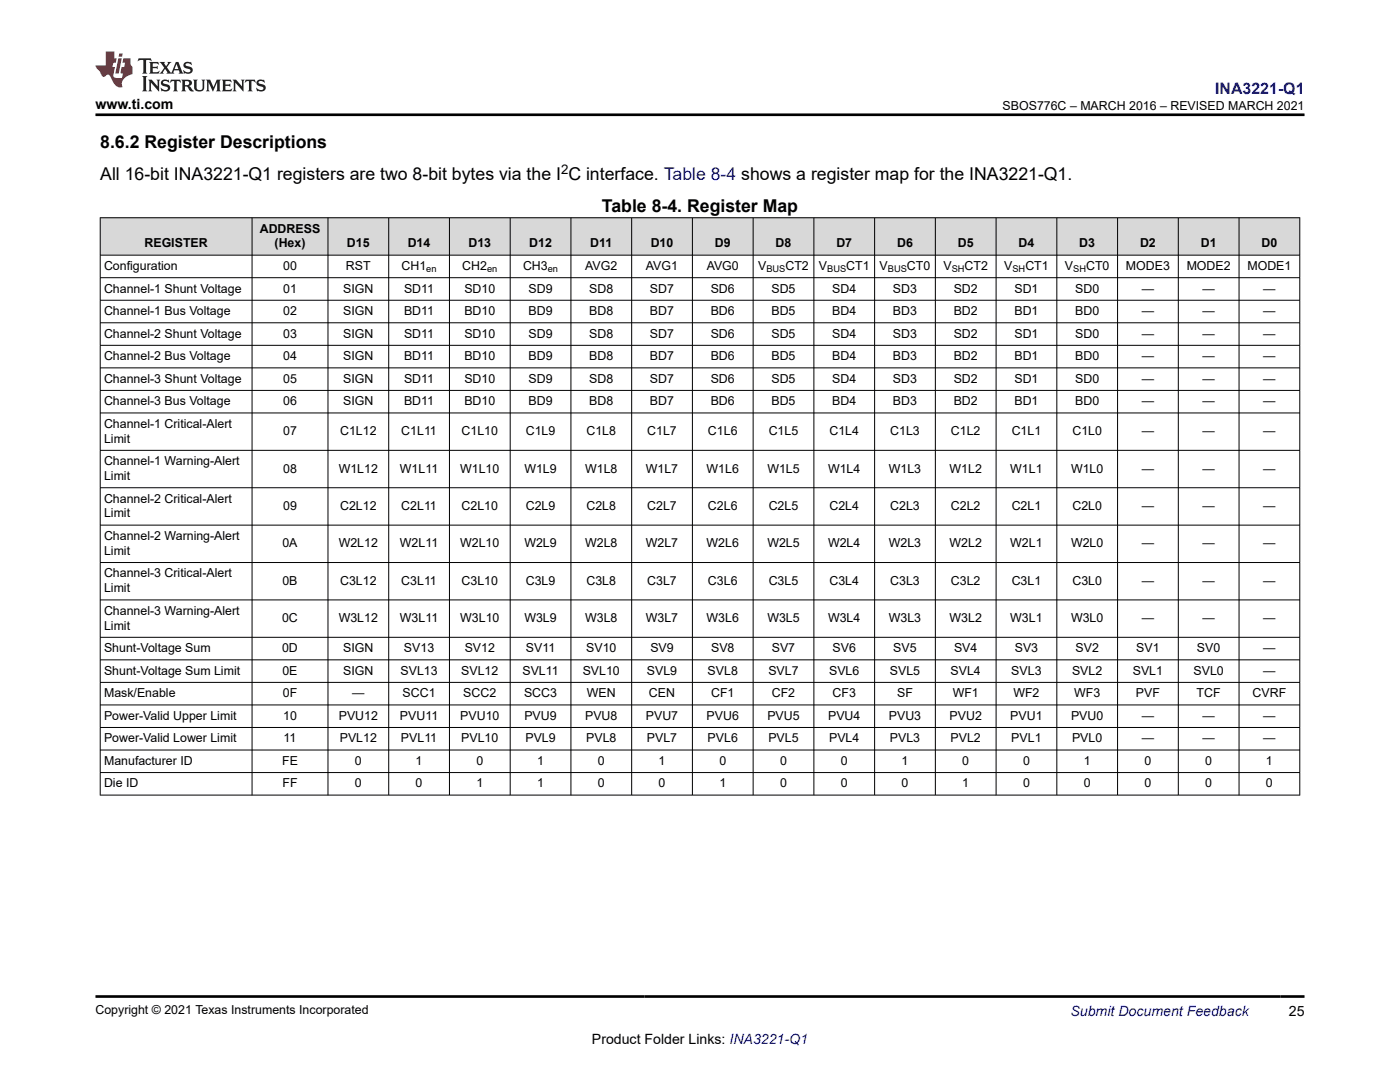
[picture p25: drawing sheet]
<svg xmlns="http://www.w3.org/2000/svg" width="279mm" height="216mm" viewBox="0 0 279 216" stroke-linecap="round" stroke-linejoin="round" font-family="sans-serif">
<defs><g id="words">
<g font-size="3.5">
<text x="20" y="29.6">8.6.2 Register Descriptions</text>
<text x="20" y="35.9">All 16-bit INA3221-Q1 registers are two 8-bit bytes via the I C interface. Table 8-4 shows a register map for the INA3221-Q1.</text>
<text x="120.1" y="42.3">Table 8-4. Register Map</text>
</g>
<text font-size="3.2" fill="#00f" x="242.5" y="18.7">INA3221-Q1</text>
<g font-size="2.8">
<text x="19.1" y="21.8">www.ti.com</text>
<text x="257.2" y="202.6">25</text>
<text x="118.1" y="208.2">Product Folder Links: INA3221-Q1</text>
</g>
<text font-size="2.8" fill="#00f" x="213.6" y="202.7">Submit Document Feedback</text>
<text font-size="2.6" x="112" y="34.8">2</text>
<g font-size="2.5">
<text x="200.1" y="21.9">SBOS776C – MARCH 2016 – REVISED MARCH 2021</text>
<text x="51.8" y="46.4">ADDRESS</text>
<text x="20.8" y="53.9">Configuration</text>
<text x="28.8" y="49.4">REGISTER</text>
<text x="54.8" y="49.4">(Hex)</text>
<text x="56.5" y="53.9">00</text>
<text x="69" y="53.9">RST</text>
<text x="69.3" y="49.4">D15</text>
<text x="80.1" y="53.9">CH1</text>
<text x="81.4" y="49.4">D14</text>
<text x="92.3" y="53.9">CH2</text>
<text x="93.5" y="49.4">D13</text>
<text x="104.4" y="53.9">CH3</text>
<text x="105.6" y="49.4">D12</text>
<text x="116.8" y="53.9">AVG2</text>
<text x="117.8" y="49.4">D11</text>
<text x="128.9" y="53.9">AVG1</text>
<text x="129.9" y="49.4">D10</text>
<text x="141" y="53.9">AVG0</text>
<text x="142.7" y="49.4">D9</text>
<text x="151.3" y="53.9">V</text>
<text x="154.8" y="49.4">D8</text>
<text x="156.8" y="53.9">CT2</text>
<text x="163.4" y="53.9">V</text>
<text x="166.9" y="49.4">D7</text>
<text x="168.9" y="53.9">CT1</text>
<text x="175.6" y="53.9">V</text>
<text x="179" y="49.4">D6</text>
<text x="181" y="53.9">CT0</text>
<text x="188.3" y="53.9">V</text>
<text x="191.2" y="49.4">D5</text>
<text x="192.5" y="53.9">CT2</text>
<text x="200.4" y="53.9">V</text>
<text x="203.3" y="49.4">D4</text>
<text x="204.6" y="53.9">CT1</text>
<text x="212.5" y="53.9">V</text>
<text x="215.4" y="49.4">D3</text>
<text x="216.8" y="53.9">CT0</text>
<text x="224.7" y="53.9">MODE3</text>
<text x="227.5" y="49.4">D2</text>
<text x="236.8" y="53.9">MODE2</text>
<text x="239.6" y="49.4">D1</text>
<text x="248.9" y="53.9">MODE1</text>
<text x="251.8" y="49.4">D0</text>
<text x="20.8" y="58.4">Channel-1 Shunt Voltage</text>
<text x="56.5" y="58.4">01</text>
<text x="68.5" y="58.4">SIGN</text>
<text x="80.6" y="58.4">SD11</text>
<text x="92.7" y="58.4">SD10</text>
<text x="105.5" y="58.4">SD9</text>
<text x="117.6" y="58.4">SD8</text>
<text x="129.7" y="58.4">SD7</text>
<text x="141.8" y="58.4">SD6</text>
<text x="154" y="58.4">SD5</text>
<text x="166.1" y="58.4">SD4</text>
<text x="178.2" y="58.4">SD3</text>
<text x="190.3" y="58.4">SD2</text>
<text x="202.5" y="58.4">SD1</text>
<text x="214.6" y="58.4">SD0</text>
<text x="227.9" y="58.4">—</text>
<text x="240" y="58.4">—</text>
<text x="252.1" y="58.4">—</text>
<text x="20.8" y="62.9">Channel-1 Bus Voltage</text>
<text x="56.5" y="62.9">02</text>
<text x="68.5" y="62.9">SIGN</text>
<text x="80.6" y="62.9">BD11</text>
<text x="92.7" y="62.9">BD10</text>
<text x="105.5" y="62.9">BD9</text>
<text x="117.6" y="62.9">BD8</text>
<text x="129.7" y="62.9">BD7</text>
<text x="141.8" y="62.9">BD6</text>
<text x="154" y="62.9">BD5</text>
<text x="166.1" y="62.9">BD4</text>
<text x="178.2" y="62.9">BD3</text>
<text x="190.3" y="62.9">BD2</text>
<text x="202.5" y="62.9">BD1</text>
<text x="214.6" y="62.9">BD0</text>
<text x="227.9" y="62.9">—</text>
<text x="240" y="62.9">—</text>
<text x="252.1" y="62.9">—</text>
<text x="20.8" y="67.4">Channel-2 Shunt Voltage</text>
<text x="20.8" y="71.9">Channel-2 Bus Voltage</text>
<text x="56.5" y="67.4">03</text>
<text x="56.5" y="71.9">04</text>
<text x="68.5" y="67.4">SIGN</text>
<text x="68.5" y="71.9">SIGN</text>
<text x="80.6" y="67.4">SD11</text>
<text x="80.6" y="71.9">BD11</text>
<text x="92.7" y="67.4">SD10</text>
<text x="92.7" y="71.9">BD10</text>
<text x="105.5" y="67.4">SD9</text>
<text x="105.5" y="71.9">BD9</text>
<text x="117.6" y="67.4">SD8</text>
<text x="117.6" y="71.9">BD8</text>
<text x="129.7" y="67.4">SD7</text>
<text x="129.7" y="71.9">BD7</text>
<text x="141.8" y="67.4">SD6</text>
<text x="141.8" y="71.9">BD6</text>
<text x="154" y="67.4">SD5</text>
<text x="154" y="71.9">BD5</text>
<text x="166.1" y="67.4">SD4</text>
<text x="166.1" y="71.9">BD4</text>
<text x="178.2" y="67.4">SD3</text>
<text x="178.2" y="71.9">BD3</text>
<text x="190.3" y="67.4">SD2</text>
<text x="190.3" y="71.9">BD2</text>
<text x="202.5" y="67.4">SD1</text>
<text x="202.5" y="71.9">BD1</text>
<text x="214.6" y="67.4">SD0</text>
<text x="214.6" y="71.9">BD0</text>
<text x="227.9" y="67.4">—</text>
<text x="227.9" y="71.9">—</text>
<text x="240" y="67.4">—</text>
<text x="240" y="71.9">—</text>
<text x="252.1" y="67.4">—</text>
<text x="252.1" y="71.9">—</text>
<text x="20.8" y="76.4">Channel-3 Shunt Voltage</text>
<text x="56.5" y="76.4">05</text>
<text x="68.5" y="76.4">SIGN</text>
<text x="80.6" y="76.4">SD11</text>
<text x="92.7" y="76.4">SD10</text>
<text x="105.5" y="76.4">SD9</text>
<text x="117.6" y="76.4">SD8</text>
<text x="129.7" y="76.4">SD7</text>
<text x="141.8" y="76.4">SD6</text>
<text x="154" y="76.4">SD5</text>
<text x="166.1" y="76.4">SD4</text>
<text x="178.2" y="76.4">SD3</text>
<text x="190.3" y="76.4">SD2</text>
<text x="202.5" y="76.4">SD1</text>
<text x="214.6" y="76.4">SD0</text>
<text x="227.9" y="76.4">—</text>
<text x="240" y="76.4">—</text>
<text x="252.1" y="76.4">—</text>
<text x="20.8" y="80.9">Channel-3 Bus Voltage</text>
<text x="56.5" y="80.9">06</text>
<text x="68.5" y="80.9">SIGN</text>
<text x="80.6" y="80.9">BD11</text>
<text x="92.7" y="80.9">BD10</text>
<text x="105.5" y="80.9">BD9</text>
<text x="117.6" y="80.9">BD8</text>
<text x="129.7" y="80.9">BD7</text>
<text x="141.8" y="80.9">BD6</text>
<text x="154" y="80.9">BD5</text>
<text x="166.1" y="80.9">BD4</text>
<text x="178.2" y="80.9">BD3</text>
<text x="190.3" y="80.9">BD2</text>
<text x="202.5" y="80.9">BD1</text>
<text x="214.6" y="80.9">BD0</text>
<text x="227.9" y="80.9">—</text>
<text x="240" y="80.9">—</text>
<text x="252.1" y="80.9">—</text>
<text x="20.8" y="85.4">Channel-1 Critical-Alert</text>
<text x="20.8" y="88.3">Limit</text>
<text x="56.5" y="86.8">07</text>
<text x="67.9" y="86.8">C1L12</text>
<text x="80.1" y="86.8">C1L11</text>
<text x="92.1" y="86.8">C1L10</text>
<text x="104.9" y="86.8">C1L9</text>
<text x="117.1" y="86.8">C1L8</text>
<text x="129.2" y="86.8">C1L7</text>
<text x="141.3" y="86.8">C1L6</text>
<text x="153.4" y="86.8">C1L5</text>
<text x="165.5" y="86.8">C1L4</text>
<text x="177.7" y="86.8">C1L3</text>
<text x="189.8" y="86.8">C1L2</text>
<text x="201.9" y="86.8">C1L1</text>
<text x="214" y="86.8">C1L0</text>
<text x="227.9" y="86.8">—</text>
<text x="240" y="86.8">—</text>
<text x="252.1" y="86.8">—</text>
<text x="20.8" y="92.8">Channel-1 Warning-Alert</text>
<text x="20.8" y="95.8">Limit</text>
<text x="56.5" y="94.3">08</text>
<text x="67.6" y="94.3">W1L12</text>
<text x="79.8" y="94.3">W1L11</text>
<text x="91.8" y="94.3">W1L10</text>
<text x="104.7" y="94.3">W1L9</text>
<text x="116.8" y="94.3">W1L8</text>
<text x="128.9" y="94.3">W1L7</text>
<text x="141" y="94.3">W1L6</text>
<text x="153.1" y="94.3">W1L5</text>
<text x="165.3" y="94.3">W1L4</text>
<text x="177.4" y="94.3">W1L3</text>
<text x="189.5" y="94.3">W1L2</text>
<text x="201.6" y="94.3">W1L1</text>
<text x="213.7" y="94.3">W1L0</text>
<text x="227.9" y="94.3">—</text>
<text x="240" y="94.3">—</text>
<text x="252.1" y="94.3">—</text>
<text x="20.8" y="100.3">Channel-2 Critical-Alert</text>
<text x="56.5" y="101.8">09</text>
<text x="67.9" y="101.8">C2L12</text>
<text x="80.1" y="101.8">C2L11</text>
<text x="92.1" y="101.8">C2L10</text>
<text x="104.9" y="101.8">C2L9</text>
<text x="117.1" y="101.8">C2L8</text>
<text x="129.2" y="101.8">C2L7</text>
<text x="141.3" y="101.8">C2L6</text>
<text x="153.4" y="101.8">C2L5</text>
<text x="165.5" y="101.8">C2L4</text>
<text x="177.7" y="101.8">C2L3</text>
<text x="189.8" y="101.8">C2L2</text>
<text x="201.9" y="101.8">C2L1</text>
<text x="214" y="101.8">C2L0</text>
<text x="227.9" y="101.8">—</text>
<text x="240" y="101.8">—</text>
<text x="252.1" y="101.8">—</text>
<text x="20.8" y="103.2">Limit</text>
<text x="20.8" y="107.7">Channel-2 Warning-Alert</text>
<text x="20.8" y="110.7">Limit</text>
<text x="56.4" y="109.2">0A</text>
<text x="67.6" y="109.2">W2L12</text>
<text x="79.8" y="109.2">W2L11</text>
<text x="91.8" y="109.2">W2L10</text>
<text x="104.7" y="109.2">W2L9</text>
<text x="116.8" y="109.2">W2L8</text>
<text x="128.9" y="109.2">W2L7</text>
<text x="141" y="109.2">W2L6</text>
<text x="153.1" y="109.2">W2L5</text>
<text x="165.3" y="109.2">W2L4</text>
<text x="177.4" y="109.2">W2L3</text>
<text x="189.5" y="109.2">W2L2</text>
<text x="201.6" y="109.2">W2L1</text>
<text x="213.7" y="109.2">W2L0</text>
<text x="227.9" y="109.2">—</text>
<text x="240" y="109.2">—</text>
<text x="252.1" y="109.2">—</text>
<text x="20.8" y="115.2">Channel-3 Critical-Alert</text>
<text x="20.8" y="118.2">Limit</text>
<text x="56.4" y="116.7">0B</text>
<text x="67.9" y="116.7">C3L12</text>
<text x="80.1" y="116.7">C3L11</text>
<text x="92.1" y="116.7">C3L10</text>
<text x="104.9" y="116.7">C3L9</text>
<text x="117.1" y="116.7">C3L8</text>
<text x="129.2" y="116.7">C3L7</text>
<text x="141.3" y="116.7">C3L6</text>
<text x="153.4" y="116.7">C3L5</text>
<text x="165.5" y="116.7">C3L4</text>
<text x="177.7" y="116.7">C3L3</text>
<text x="189.8" y="116.7">C3L2</text>
<text x="201.9" y="116.7">C3L1</text>
<text x="214" y="116.7">C3L0</text>
<text x="227.9" y="116.7">—</text>
<text x="240" y="116.7">—</text>
<text x="252.1" y="116.7">—</text>
<text x="20.8" y="122.7">Channel-3 Warning-Alert</text>
<text x="20.8" y="125.6">Limit</text>
<text x="56.3" y="124.1">0C</text>
<text x="67.6" y="124.1">W3L12</text>
<text x="79.8" y="124.1">W3L11</text>
<text x="91.8" y="124.1">W3L10</text>
<text x="104.7" y="124.1">W3L9</text>
<text x="116.8" y="124.1">W3L8</text>
<text x="128.9" y="124.1">W3L7</text>
<text x="141" y="124.1">W3L6</text>
<text x="153.1" y="124.1">W3L5</text>
<text x="165.3" y="124.1">W3L4</text>
<text x="177.4" y="124.1">W3L3</text>
<text x="189.5" y="124.1">W3L2</text>
<text x="201.6" y="124.1">W3L1</text>
<text x="213.7" y="124.1">W3L0</text>
<text x="227.9" y="124.1">—</text>
<text x="240" y="124.1">—</text>
<text x="252.1" y="124.1">—</text>
<text x="20.8" y="130.1">Shunt-Voltage Sum</text>
<text x="56.3" y="130.1">0D</text>
<text x="68.5" y="130.1">SIGN</text>
<text x="80.6" y="130.1">SV13</text>
<text x="92.7" y="130.1">SV12</text>
<text x="105" y="130.1">SV11</text>
<text x="117" y="130.1">SV10</text>
<text x="129.8" y="130.1">SV9</text>
<text x="141.9" y="130.1">SV8</text>
<text x="154" y="130.1">SV7</text>
<text x="166.2" y="130.1">SV6</text>
<text x="178.3" y="130.1">SV5</text>
<text x="190.4" y="130.1">SV4</text>
<text x="202.5" y="130.1">SV3</text>
<text x="214.6" y="130.1">SV2</text>
<text x="226.8" y="130.1">SV1</text>
<text x="238.9" y="130.1">SV0</text>
<text x="252.1" y="130.1">—</text>
<text x="20.8" y="134.6">Shunt-Voltage Sum Limit</text>
<text x="56.4" y="134.6">0E</text>
<text x="68.5" y="134.6">SIGN</text>
<text x="79.9" y="134.6">SVL13</text>
<text x="92.1" y="134.6">SVL12</text>
<text x="104.3" y="134.6">SVL11</text>
<text x="116.3" y="134.6">SVL10</text>
<text x="129.1" y="134.6">SVL9</text>
<text x="141.2" y="134.6">SVL8</text>
<text x="153.3" y="134.6">SVL7</text>
<text x="165.5" y="134.6">SVL6</text>
<text x="177.6" y="134.6">SVL5</text>
<text x="189.7" y="134.6">SVL4</text>
<text x="201.8" y="134.6">SVL3</text>
<text x="214" y="134.6">SVL2</text>
<text x="226.1" y="134.6">SVL1</text>
<text x="238.2" y="134.6">SVL0</text>
<text x="252.1" y="134.6">—</text>
<text x="20.8" y="139.1">Mask/Enable</text>
<text x="20.8" y="143.6">Power-Valid Upper Limit</text>
<text x="56.4" y="139.1">0F</text>
<text x="56.5" y="143.6">10</text>
<text x="67.6" y="143.6">PVU12</text>
<text x="70.3" y="139.1">—</text>
<text x="79.8" y="143.6">PVU11</text>
<text x="80.3" y="139.1">SCC1</text>
<text x="91.8" y="143.6">PVU10</text>
<text x="92.5" y="139.1">SCC2</text>
<text x="104.6" y="139.1">SCC3</text>
<text x="104.7" y="143.6">PVU9</text>
<text x="116.8" y="143.6">PVU8</text>
<text x="117.1" y="139.1">WEN</text>
<text x="128.9" y="143.6">PVU7</text>
<text x="129.5" y="139.1">CEN</text>
<text x="141" y="143.6">PVU6</text>
<text x="141.9" y="139.1">CF1</text>
<text x="153.1" y="143.6">PVU5</text>
<text x="154" y="139.1">CF2</text>
<text x="165.3" y="143.6">PVU4</text>
<text x="166.2" y="139.1">CF3</text>
<text x="177.4" y="143.6">PVU3</text>
<text x="179" y="139.1">SF</text>
<text x="189.5" y="143.6">PVU2</text>
<text x="190.1" y="139.1">WF1</text>
<text x="201.6" y="143.6">PVU1</text>
<text x="202.2" y="139.1">WF2</text>
<text x="213.7" y="143.6">PVU0</text>
<text x="214.4" y="139.1">WF3</text>
<text x="226.7" y="139.1">PVF</text>
<text x="227.9" y="143.6">—</text>
<text x="238.8" y="139.1">TCF</text>
<text x="240" y="143.6">—</text>
<text x="250" y="139.1">CVRF</text>
<text x="252.1" y="143.6">—</text>
<text x="20.8" y="148.1">Power-Valid Lower Limit</text>
<text x="56.6" y="148.1">11</text>
<text x="67.8" y="148.1">PVL12</text>
<text x="80" y="148.1">PVL11</text>
<text x="92.1" y="148.1">PVL10</text>
<text x="104.9" y="148.1">PVL9</text>
<text x="117" y="148.1">PVL8</text>
<text x="129.1" y="148.1">PVL7</text>
<text x="141.2" y="148.1">PVL6</text>
<text x="153.3" y="148.1">PVL5</text>
<text x="165.5" y="148.1">PVL4</text>
<text x="177.6" y="148.1">PVL3</text>
<text x="189.7" y="148.1">PVL2</text>
<text x="201.8" y="148.1">PVL1</text>
<text x="214" y="148.1">PVL0</text>
<text x="227.9" y="148.1">—</text>
<text x="240" y="148.1">—</text>
<text x="252.1" y="148.1">—</text>
<text x="20.8" y="152.6">Manufacturer ID</text>
<text x="56.3" y="152.6">FE</text>
<text x="70.8" y="152.6">0</text>
<text x="83" y="152.6">1</text>
<text x="95.1" y="152.6">0</text>
<text x="107.2" y="152.6">1</text>
<text x="119.3" y="152.6">0</text>
<text x="131.4" y="152.6">1</text>
<text x="143.6" y="152.6">0</text>
<text x="155.7" y="152.6">0</text>
<text x="167.8" y="152.6">0</text>
<text x="179.9" y="152.6">1</text>
<text x="192" y="152.6">0</text>
<text x="204.2" y="152.6">0</text>
<text x="216.3" y="152.6">1</text>
<text x="228.4" y="152.6">0</text>
<text x="240.5" y="152.6">0</text>
<text x="252.7" y="152.6">1</text>
<text x="20.8" y="157.1">Die ID</text>
<text x="56.4" y="157.1">FF</text>
<text x="70.8" y="157.1">0</text>
<text x="83" y="157.1">0</text>
<text x="95.1" y="157.1">1</text>
<text x="107.2" y="157.1">1</text>
<text x="119.3" y="157.1">0</text>
<text x="131.4" y="157.1">0</text>
<text x="143.6" y="157.1">1</text>
<text x="155.7" y="157.1">0</text>
<text x="167.8" y="157.1">0</text>
<text x="179.9" y="157.1">0</text>
<text x="192" y="157.1">1</text>
<text x="204.2" y="157.1">0</text>
<text x="216.3" y="157.1">0</text>
<text x="228.4" y="157.1">0</text>
<text x="240.5" y="157.1">0</text>
<text x="252.7" y="157.1">0</text>
<text x="19.1" y="202.4">Copyright © 2021 Texas Instruments Incorporated</text>
</g>
<g font-size="1.9">
<text x="85.1" y="54.4">en</text>
<text x="97.2" y="54.4">en</text>
<text x="109.3" y="54.4">en</text>
<text x="153" y="54.4">BUS</text>
<text x="165.1" y="54.4">BUS</text>
<text x="177.2" y="54.4">BUS</text>
<text x="189.9" y="54.4">SH</text>
<text x="202.1" y="54.4">SH</text>
<text x="214.2" y="54.4">SH</text>
</g>
</g></defs>
<g fill="#d8d8d8">
<path d="M20 43.5h239.4v7.4h-239.4z" fill-rule="evenodd"/>
<path d="M20.1 43.5h30.1v7.4h-30.1z" fill-rule="evenodd"/>
<path d="M50.4 43.5h15v7.4h-15z" fill-rule="evenodd"/>
<path d="M65.5 43.5h12v7.4h-12z" fill-rule="evenodd"/>
<path d="M77.6 43.5h12v7.4h-12z" fill-rule="evenodd"/>
<path d="M89.8 43.5h12v7.4h-12z" fill-rule="evenodd"/>
<path d="M101.9 43.5h12v7.4h-12z" fill-rule="evenodd"/>
<path d="M114 43.5h12v7.4h-12z" fill-rule="evenodd"/>
<path d="M126.1 43.5h12v7.4h-12z" fill-rule="evenodd"/>
<path d="M138.2 43.5h12v7.4h-12z" fill-rule="evenodd"/>
<path d="M150.4 43.5h12v7.4h-12z" fill-rule="evenodd"/>
<path d="M162.5 43.5h12v7.4h-12z" fill-rule="evenodd"/>
<path d="M174.6 43.5h12v7.4h-12z" fill-rule="evenodd"/>
<path d="M186.7 43.5h12v7.4h-12z" fill-rule="evenodd"/>
<path d="M198.9 43.5h12v7.4h-12z" fill-rule="evenodd"/>
<path d="M211 43.5h12v7.4h-12z" fill-rule="evenodd"/>
<path d="M223.1 43.5h12v7.4h-12z" fill-rule="evenodd"/>
<path d="M235.2 43.5h12v7.4h-12z" fill-rule="evenodd"/>
<path d="M247.3 43.5h12v7.4h-12z" fill-rule="evenodd"/>
</g>
<g fill="none" stroke="#000" stroke-width=".2">
<path d="M19.9 43.5h239.6M19.9 50.9h239.6M19.9 55.4h239.6M19.9 59.9h239.6M20 43.4v115.3M50.3 43.4v115.3M65.5 43.4v115.3M77.6 43.4v115.3M89.7 43.4v115.3M101.8 43.4v115.3M113.9 43.4v115.3M126.1 43.4v115.3"/>
<path d="M138.2 43.4v115.3M150.3 43.4v115.3M162.4 43.4v115.3M174.5 43.4v115.3M186.7 43.4v115.3M198.8 43.4v115.3M210.9 43.4v115.3M223 43.4v115.3M235.2 43.4v115.3M247.3 43.4v115.3M259.4 43.4v115.3M19.9 64.4h239.6"/>
<path d="M19.9 68.9h239.6M19.9 73.4h239.6M19.9 77.9h239.6M19.9 82.4h239.6M19.9 89.9h239.6M19.9 97.3h239.6M19.9 104.8h239.6M19.9 112.2h239.6M19.9 119.7h239.6M19.9 127.2h239.6M19.9 131.7h239.6M19.9 136.2h239.6"/>
<path d="M19.9 140.7h239.6M19.9 145.2h239.6M19.9 149.7h239.6M19.9 154.2h239.6M19.9 158.7h239.6"/>
</g>
<path d="M27.7 11.6l-.2 .6 .5-.2h.6v.1v2.2l-.2 .4h1l-.2-.4v-2.2v-.1h.5l.5 .2-.1-.6zM29.8 12.4l.2 .3v1.6l-.2 .4h1.9l.1-.6a1.08 1.08 0 0 1-1.3 .2v-.7h.6l.4 .2v-.7l-.4 .2h-.6v-.5l.2-.2a1 1 0 0 1 1 .3l-.1-.5zM31.8 12.4l1 1.1-1 1.2h.9l-.2-.2 .4-.8 .5 .8-.2 .2h1.6l-.2-.2 .1-.5h1l.1 .5-.1 .2h.9l-.2-.4-.8-1.9h-.5l-1 2.1-.8-1.1 .9-1h-.8l.2 .2-.5 .6-.3-.6 .1-.2zM35.2 12.8l.4 1h-.8zM36.8 12.5a.65 .65 0 0 0-.2 .7 .65 .65 0 0 0 .6 .5l.7 .1 .1 .3a.79 .79 0 0 1-.7 .4 .79 .79 0 0 1-.7-.5l.1 .7 .2-.1a.93 .93 0 0 0 1.1 0 .93 .93 0 0 0 .4-.9 1.46 1.46 0 0 0-1.2-.6l-.1-.3a1.09 1.09 0 0 1 1.2 .2l-.2-.6-.1 .1-.6-.2zM28.4 15.2l.2 .4v2.2l-.2 .4h1l-.2-.4v-2.2l.2-.4zM29.6 15.9l.2 .4v1.5l-.2 .4h.8l-.3-.4v-1.3l1.7 1.8v-2l.2-.4h-.8l.2 .2 .1 1.1-1.2-1.3zM32.3 16a.65 .65 0 0 0-.2 .8 .65 .65 0 0 0 .7 .4l.6 .2 .1 .2a.79 .79 0 0 1-.7 .4 .79 .79 0 0 1-.7-.5l.1 .7 .2-.1a.93 .93 0 0 0 1.1 .1 .93 .93 0 0 0 .4-1 1.46 1.46 0 0 0-1.2-.5l-.1-.4a1.09 1.09 0 0 1 1.2 .2l-.2-.6-.1 .1-.6-.1zM34.1 15.9l-.1 .6a.63 .63 0 0 1 .7-.3l.1 1.6-.3 .4h1l-.2-.4v-1.6a.66 .66 0 0 1 .8 .3l-.1-.6zM36.2 15.9l.2 .4v1.5l-.2 .4h.9l-.2-.2v-.7h.5l.1 .2a.79 .79 0 0 0 1.2 .6l-1-.9a.61 .61 0 0 0 .6-.6 .61 .61 0 0 0-.5-.7zM36.9 16.2h.2a.47 .47 0 0 1 .5 .1 .47 .47 0 0 1 .1 .5l-.2 .1-.6 .1zM38.5 15.9l.2 .2a2.27 2.27 0 0 0 .4 2 1.04 1.04 0 0 0 1.7-.7v-1.3l.2-.2h-.8l.2 .4v1.1a.6 .6 0 0 1-.6 .6 .6 .6 0 0 1-.6-.6v-1.1l.3-.4zM41.1 15.9l.2 .4v1.5l-.2 .4h.7l-.2-.4v-1.4l.9 1.9 .8-1.9v1.4l-.2 .4h1l-.3-.4v-1.5l.3-.4h-.8l-.7 1.5-.7-1.5zM44.3 15.9l.2 .4v1.5l-.2 .4h1.9l.1-.6a1.09 1.09 0 0 1-1.3 .2v-.7h.6l.4 .2v-.6l-.4 .2h-.6v-.6l.2-.1a1.01 1.01 0 0 1 1 .3l-.1-.6zM46.4 15.9l.3 .4v1.5l-.3 .4h.8l-.2-.4v-1.3l1.6 1.8v-2l.2-.4h-.7l.2 .2v1.1l-1.2-1.3zM49 15.9l-.1 .6a.63 .63 0 0 1 .8-.3v1.6l-.3 .4h1l-.2-.4v-1.6a.66 .66 0 0 1 .8 .3l-.1-.6zM51.4 16a.65 .65 0 0 0-.2 .8 .65 .65 0 0 0 .6 .4l.6 .2 .2 .2a.79 .79 0 0 1-.8 .4 .79 .79 0 0 1-.6-.5l.1 .7 .2-.1a.93 .93 0 0 0 1 .1 .93 .93 0 0 0 .5-1 1.46 1.46 0 0 0-1.3-.5l-.1-.4a1.09 1.09 0 0 1 1.3 .2l-.2-.6-.2 .1-.5-.1z" fill="#231f20"/>
<path d="M21.1 10.3v2.7h-2v.4l.9 1a.95 .95 0 0 0 .9 .9 .59 .59 0 0 1 .6-.4 .59 .59 0 0 1 .5 .3l.4 .8a1.59 1.59 0 0 0 2.1 1.4 1.61 1.61 0 0 1 1-2.3l1-.3-.1-1.5a1.59 1.59 0 0 1-.4-1.7h-1.4l-.2 .9h.5l-.1 .9h-.5l-.2 .9v.3l.4 .1-.2 .9h-.6a.73 .73 0 0 1-1.1-.7l.3-1.5h-.5l.2-.9h.5l.2-.9h-.5v-1.3zM23.6 11.6l-.6 3.1h.7l.6-3.1zM23.8 10.7l-.1 .6h.7l.1-.6z" fill="#ed1c24"/>
<path d="M19.1 22.9h241.3M19.1 198.8h241.3" fill="none" stroke="#000" stroke-width=".53"/>
<use href="#words"/>
</svg>
